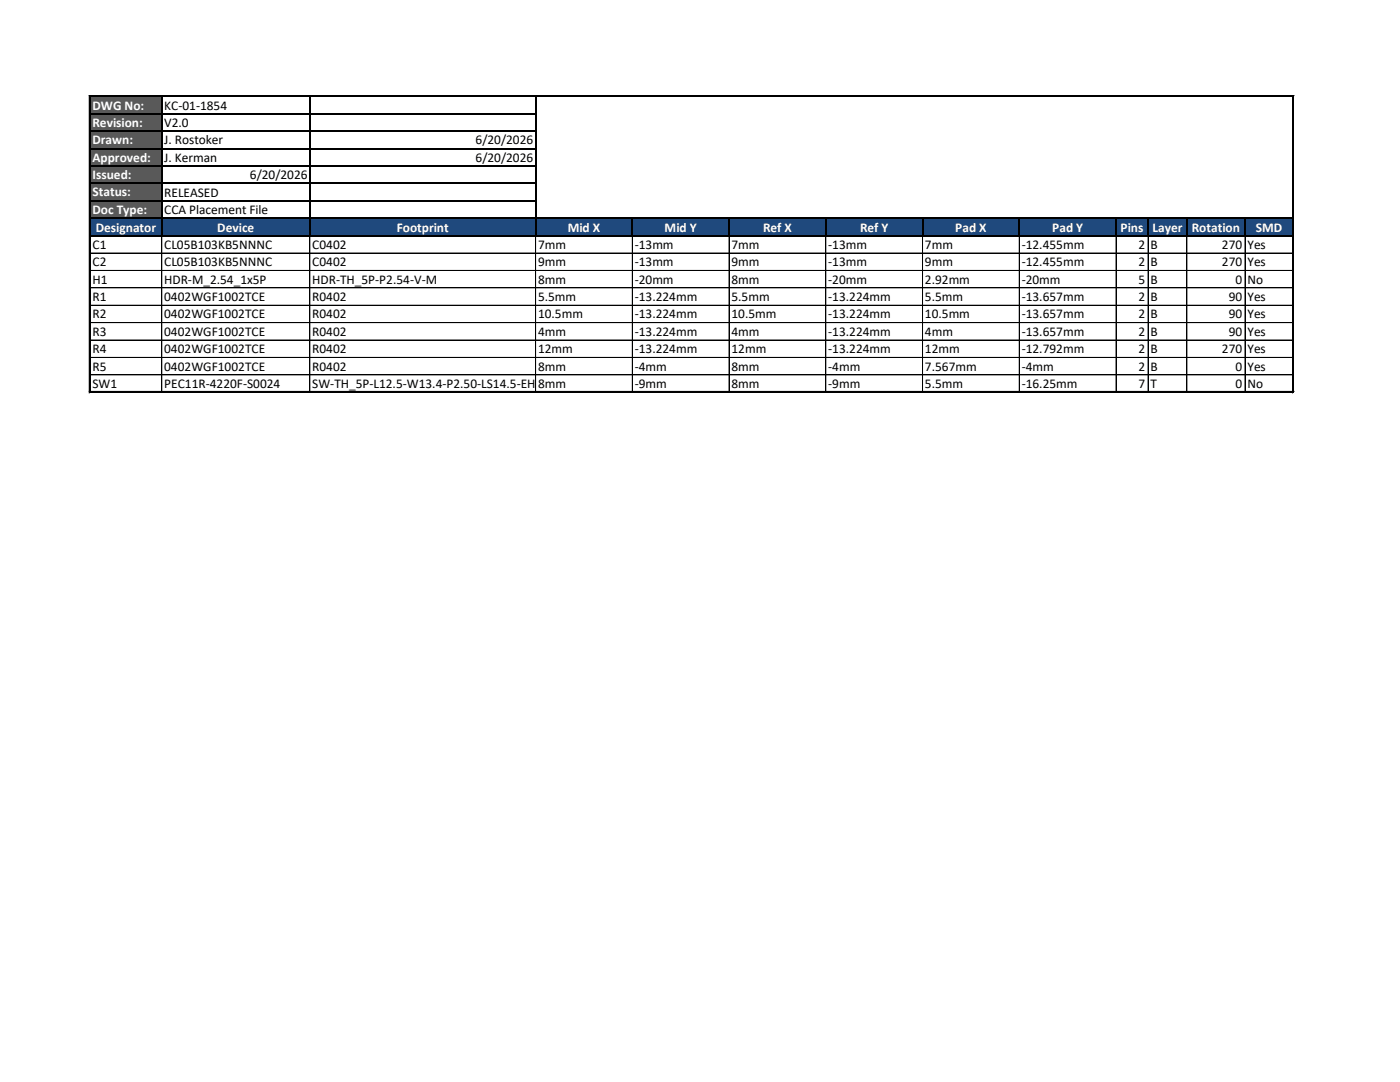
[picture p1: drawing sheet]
<svg xmlns="http://www.w3.org/2000/svg" width="279mm" height="216mm" viewBox="0 0 279 216" stroke-linecap="round" stroke-linejoin="round" font-family="sans-serif">
<defs><g id="words">
<g font-size="2.7" fill="#fff">
<text x="18.5" y="21.9">DWG No:</text>
<text x="18.5" y="25.4">Revision:</text>
<text x="18.5" y="28.8">Drawn:</text>
<text x="18.5" y="32.3">Approved:</text>
<text x="18.5" y="35.8">Issued:</text>
<text x="18.5" y="39.2">Status:</text>
<text x="18.5" y="42.7">Doc Type:</text>
<text x="19.1" y="46.2">Designator</text>
<text x="43.4" y="46.2">Device</text>
<text x="79.2" y="46.2">Footprint</text>
<text x="113.3" y="46.2">Mid X</text>
<text x="132.6" y="46.2">Mid Y</text>
<text x="152.3" y="46.2">Ref X</text>
<text x="171.6" y="46.2">Ref Y</text>
<text x="190.7" y="46.2">Pad X</text>
<text x="210" y="46.2">Pad Y</text>
<text x="223.6" y="46.2">Pins</text>
<text x="230" y="46.2">Layer</text>
<text x="237.9" y="46.2">Rotation</text>
<text x="250.6" y="46.2">SMD</text>
</g>
<g font-size="2.7">
<text x="32.8" y="21.9">KC-01-1854</text>
<text x="32.8" y="25.4">V2.0</text>
<text x="32.8" y="28.8">J. Rostoker</text>
<text x="94.9" y="28.8">6/20/2026</text>
<text x="32.8" y="32.3">J. Kerman</text>
<text x="49.9" y="35.7">6/20/2026</text>
<text x="94.9" y="32.3">6/20/2026</text>
<text x="32.8" y="39.3">RELEASED</text>
<text x="32.8" y="42.7">CCA Placement File</text>
<text x="18.5" y="49.7">C1</text>
<text x="18.5" y="53.1">C2</text>
<text x="32.8" y="49.7">CL05B103KB5NNNC</text>
<text x="32.8" y="53.1">CL05B103KB5NNNC</text>
<text x="62.3" y="49.7">C0402</text>
<text x="62.3" y="53.1">C0402</text>
<text x="107.4" y="49.7">7mm</text>
<text x="107.4" y="53.1">9mm</text>
<text x="126.7" y="49.7">-13mm</text>
<text x="126.7" y="53.1">-13mm</text>
<text x="146" y="49.7">7mm</text>
<text x="146" y="53.1">9mm</text>
<text x="165.3" y="49.7">-13mm</text>
<text x="165.3" y="53.1">-13mm</text>
<text x="184.6" y="49.7">7mm</text>
<text x="184.6" y="53.1">9mm</text>
<text x="203.9" y="49.7">-12.455mm</text>
<text x="203.9" y="53.1">-12.455mm</text>
<text x="227.2" y="49.7">2</text>
<text x="227.2" y="53.1">2</text>
<text x="229.6" y="49.7">B</text>
<text x="229.6" y="53.1">B</text>
<text x="243.9" y="49.7">270</text>
<text x="243.9" y="53.1">270</text>
<text x="249" y="49.7">Yes</text>
<text x="249" y="53.1">Yes</text>
<text x="18.5" y="56.6">H1</text>
<text x="32.8" y="56.6">HDR-M_2.54_1x5P</text>
<text x="62.3" y="56.6">HDR-TH_5P-P2.54-V-M</text>
<text x="107.4" y="56.6">8mm</text>
<text x="126.7" y="56.6">-20mm</text>
<text x="146" y="56.6">8mm</text>
<text x="165.3" y="56.6">-20mm</text>
<text x="184.6" y="56.6">2.92mm</text>
<text x="203.9" y="56.6">-20mm</text>
<text x="227.2" y="56.6">5</text>
<text x="229.6" y="56.6">B</text>
<text x="246.6" y="56.6">0</text>
<text x="249" y="56.6">No</text>
<text x="18.5" y="60.1">R1</text>
<text x="18.5" y="63.5">R2</text>
<text x="32.8" y="60.1">0402WGF1002TCE</text>
<text x="32.8" y="63.5">0402WGF1002TCE</text>
<text x="62.3" y="60.1">R0402</text>
<text x="62.3" y="63.5">R0402</text>
<text x="107.4" y="60.1">5.5mm</text>
<text x="107.4" y="63.5">10.5mm</text>
<text x="126.7" y="60.1">-13.224mm</text>
<text x="126.7" y="63.5">-13.224mm</text>
<text x="146" y="60.1">5.5mm</text>
<text x="146" y="63.5">10.5mm</text>
<text x="165.3" y="60.1">-13.224mm</text>
<text x="165.3" y="63.5">-13.224mm</text>
<text x="184.6" y="60.1">5.5mm</text>
<text x="184.6" y="63.5">10.5mm</text>
<text x="203.9" y="60.1">-13.657mm</text>
<text x="203.9" y="63.5">-13.657mm</text>
<text x="227.2" y="60.1">2</text>
<text x="227.2" y="63.5">2</text>
<text x="229.6" y="60.1">B</text>
<text x="229.6" y="63.5">B</text>
<text x="245.2" y="60.1">90</text>
<text x="245.2" y="63.5">90</text>
<text x="249" y="60.1">Yes</text>
<text x="249" y="63.5">Yes</text>
<text x="18.5" y="67">R3</text>
<text x="18.5" y="70.5">R4</text>
<text x="32.8" y="67">0402WGF1002TCE</text>
<text x="32.8" y="70.5">0402WGF1002TCE</text>
<text x="62.3" y="67">R0402</text>
<text x="62.3" y="70.5">R0402</text>
<text x="107.4" y="67">4mm</text>
<text x="107.4" y="70.5">12mm</text>
<text x="126.7" y="67">-13.224mm</text>
<text x="126.7" y="70.5">-13.224mm</text>
<text x="146" y="67">4mm</text>
<text x="146" y="70.5">12mm</text>
<text x="165.3" y="67">-13.224mm</text>
<text x="165.3" y="70.5">-13.224mm</text>
<text x="184.6" y="67">4mm</text>
<text x="184.6" y="70.5">12mm</text>
<text x="203.9" y="67">-13.657mm</text>
<text x="203.9" y="70.5">-12.792mm</text>
<text x="227.2" y="67">2</text>
<text x="227.2" y="70.5">2</text>
<text x="229.6" y="67">B</text>
<text x="229.6" y="70.5">B</text>
<text x="243.9" y="70.5">270</text>
<text x="245.2" y="67">90</text>
<text x="249" y="67">Yes</text>
<text x="249" y="70.5">Yes</text>
<text x="18.5" y="74">R5</text>
<text x="18.5" y="77.4">SW1</text>
<text x="32.8" y="74">0402WGF1002TCE</text>
<text x="32.8" y="77.4">PEC11R-4220F-S0024</text>
<text x="62.3" y="74">R0402</text>
<text x="62.3" y="77.4">SW-TH_5P-L12.5-W13.4-P2.50-LS14.5-EH13.2</text>
<text x="107.4" y="74">8mm</text>
<text x="107.4" y="77.4">8mm</text>
<text x="126.7" y="74">-4mm</text>
<text x="126.7" y="77.4">-9mm</text>
<text x="146" y="74">8mm</text>
<text x="146" y="77.4">8mm</text>
<text x="165.3" y="74">-4mm</text>
<text x="165.3" y="77.4">-9mm</text>
<text x="184.6" y="74">7.567mm</text>
<text x="184.6" y="77.4">5.5mm</text>
<text x="203.9" y="74">-4mm</text>
<text x="203.9" y="77.4">-16.25mm</text>
<text x="227.2" y="74">2</text>
<text x="227.2" y="77.4">7</text>
<text x="229.6" y="74">B</text>
<text x="229.6" y="77.4">T</text>
<text x="246.6" y="74">0</text>
<text x="246.6" y="77.4">0</text>
<text x="249" y="74">Yes</text>
<text x="249" y="77.4">No</text>
</g>
</g></defs>
<path d="M18.1 19.3h14.2v24.3h-14.2z" fill-rule="evenodd" fill="#595959"/>
<path d="M18.1 43.5h239.9v3.5h-239.9z" fill-rule="evenodd" fill="#1f497d"/>
<g fill="none" stroke="#000" stroke-width=".2">
<path d="M107 19.3h-88.9v27.8M258 19.1v59.3M258.1 19.3v24.1M258.2 19.1h-240.4v59.3M18.1 54h240M18.1 57.4h240M32.3 47.1v31.2M61.8 47.1v31.2M106.9 47.1v31.2M126.2 47.1v31.2M145.5 47.1v31.2M164.8 47.1v31.2"/>
<path d="M184.1 47.1v31.2M203.4 47.1v31.2M222.7 47.1v31.2M229.1 47.1v31.2M236.9 47.1v31.2M248.5 47.1v31.2M258.1 47.1v31.2M258.1 50.5h-240M17.8 78.1h240.4M18.1 60.9h240M18.1 64.4h240M18.1 67.8h240"/>
<path d="M18.1 71.3h240M18.1 78.3h240M258.1 74.8h-240"/>
</g>
<g fill="none" stroke="#000" stroke-width=".21">
<path d="M32.3 19.3v27.8M61.8 19.3v27.8M106.9 19.3v27.8M18.1 22.7h88.9M18.1 26.2h88.9M18.1 29.7h88.9M18.1 33.1h88.9M18.1 36.6h88.9M18.1 40.1h88.9M18.1 43.5h240.1M18.1 47h240.1M126.2 43.7v3.4"/>
<path d="M145.5 43.7v3.4M164.8 43.7v3.4M184.1 43.7v3.4M203.4 43.7v3.4M222.7 43.7v3.4M229.1 43.7v3.4M236.9 43.7v3.4M248.5 43.7v3.4M258.1 43.7v3.4"/>
</g>
<path d="M17.8 19.2h240.5M18 19v59.4M258.1 19v59.4M17.8 78.2h240.5" fill="none" stroke="#000" stroke-width=".34"/>
<use href="#words"/>
</svg>
